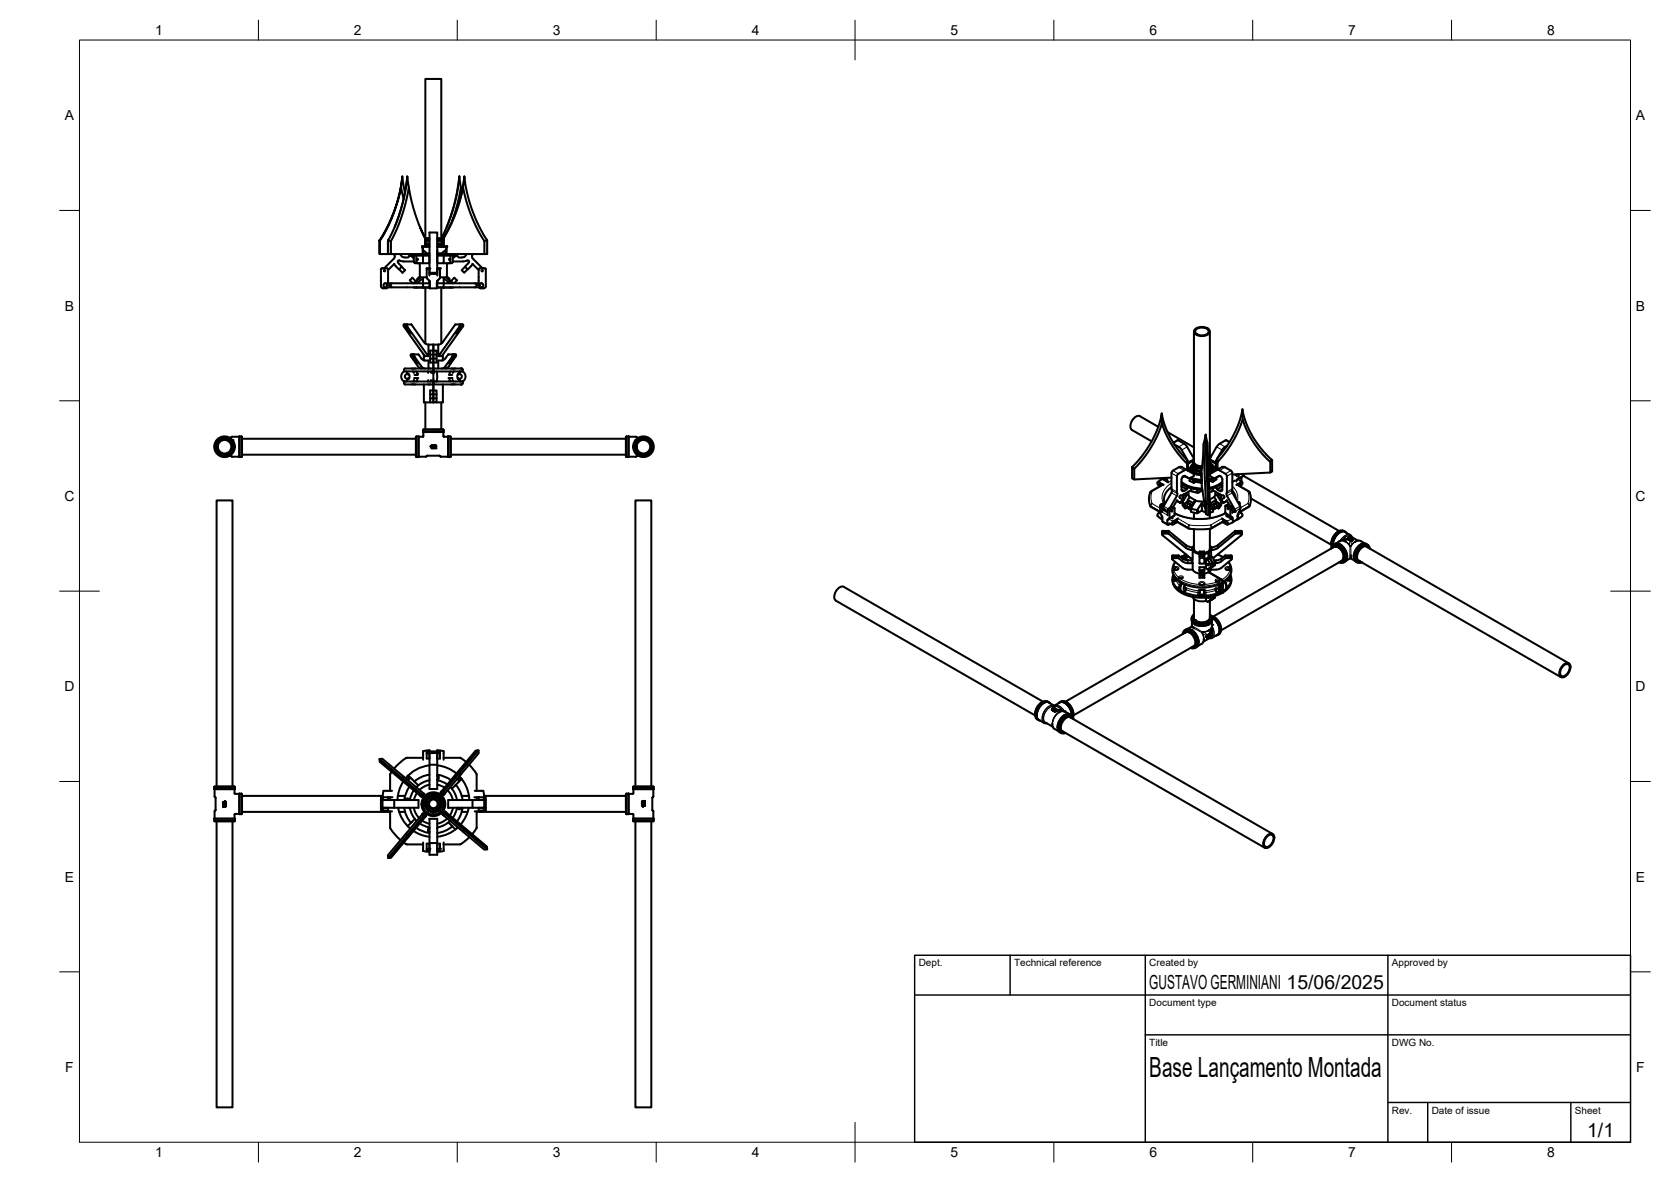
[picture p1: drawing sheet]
<svg xmlns="http://www.w3.org/2000/svg" width="420mm" height="297mm" viewBox="0 0 420 297" stroke-linecap="round" stroke-linejoin="round" font-family="sans-serif">
<defs><g id="words">
<text font-size="7" x="289" y="270.6">Base Lançamento Montada</text>
<g font-size="4.9">
<text x="289" y="248.5">GUSTAVO GERMINIANI 15/06/2025</text>
<text x="399.1" y="285.7">1/1</text>
</g>
<g font-size="3.5">
<text x="39" y="8.8">1</text>
<text x="89" y="8.8">2</text>
<text x="139" y="8.8">3</text>
<text x="189" y="8.8">4</text>
<text x="239" y="8.8">5</text>
<text x="289" y="8.8">6</text>
<text x="339" y="8.8">7</text>
<text x="389" y="8.8">8</text>
<text x="16.3" y="30.2">A</text>
<text x="411.3" y="30.2">A</text>
<text x="16.3" y="78">B</text>
<text x="411.3" y="78">B</text>
<text x="16.2" y="125.9">C</text>
<text x="411.2" y="125.9">C</text>
<text x="16.2" y="173.7">D</text>
<text x="411.2" y="173.7">D</text>
<text x="16.3" y="221.6">E</text>
<text x="411.3" y="221.6">E</text>
<text x="16.4" y="269.4">F</text>
<text x="411.4" y="269.4">F</text>
<text x="39" y="290.8">1</text>
<text x="89" y="290.8">2</text>
<text x="139" y="290.8">3</text>
<text x="189" y="290.8">4</text>
<text x="239" y="290.8">5</text>
<text x="289" y="290.8">6</text>
<text x="339" y="290.8">7</text>
<text x="389" y="290.8">8</text>
</g>
<g font-size="2.5">
<text x="231" y="242.9">Dept.</text>
<text x="255" y="242.9">Technical reference</text>
<text x="289" y="242.9">Created by</text>
<text x="350" y="242.9">Approved by</text>
<text x="289" y="252.8">Document type</text>
<text x="350" y="252.8">Document status</text>
<text x="289" y="262.9">Title</text>
<text x="350" y="262.9">DWG No.</text>
<text x="350" y="279.9">Rev.</text>
<text x="360" y="279.9">Date of issue</text>
<text x="396" y="279.9">Sheet</text>
</g>
</g></defs>
<!-- layer: Visible -->
<g fill="none" stroke="#000" stroke-width=".51">
<path d="M100.8 47.1l.7 2.8M101.2 44.3l.6 4M102.4 44.3l-1.1 6.3-1 3.5-1.1 3M102.8 47.1l.7 3.5 .9 3.3 1.1 2.9 1.4 3.1-1.3-2.8M106.9 59.9v.3M107 59.8v-40h4v40M108 59.8h-1.1v2.1M108 58.4h1.9v10.2h-1.9zM109.9 59.8h1.2v.3h-1.2M111.4 59.1l.2 .5M111.5 59.9v2M111.6 59.9l-.1 .3"/>
<path d="M115.5 44.3l-1.2 6.7-2 6.1M115.5 44.3l-.5 4-1.1 4.4-1.6 4.4-1.3 2.7M115.5 44.3v.4a11.7 11.7 0 0 1-.5 6.4l-1.4 4.5M115.9 47.1l.2 1.2M116.4 47.1l1.1 4.3 1.7 4.5 2.6 4.7 .7-.2M116.8 44.3l-.5 3.5-1.2 4.4-1.6 4-2 3.7 2.3-4.6 1.3-3.3 1.1-4.2 .6-3.5 .6 3.9 1.3 4.4 1.6 3.9 2.2 3.9v3.4h-.7v-3.2M95.4 60.4l.1 3.4zM95.4 60.4l2.2-3.9 1.7-3.9 1.2-4 .7-4.3-.5 3.3-1.3 5-1.9 4.5-2 3.5M95.5 63.8h2M95.8 71.9l.1 .3 .4 .2M96.3 72.5h.8M96.3 67.4h.1"/>
<path d="M96.8 72.2h.1M96.8 71.2h.1M97.5 72.2l-.4 .2M97.6 71.2l-.1-3.7h-1.6l-.1 4.5M97.6 60.4l.7 .2v3.2h-.7zM97.6 60.4l1.4-2.8 1.8-5 1.1-4.7 .5-3.6v.4a12.5 12.5 0 0 1-.5 6.7l-1.5 4.7-2.1 4.5M97.6 60.4v3.4M98.3 63.8h9.7M98.6 71.2a.5 .5 0 0 0-.5 .5 .5 .5 0 0 0 .5 .5M99.1 63.8l.2 .7-.2 .4-2.5 2.5M100.2 66.2l.8 .8-.7 .7-1.2-1.4-1.5 1.6M100.7 63.8l.2 .5 .4 .3"/>
<path d="M101 67l.9 .9-.7 .6-.8-.8M101.3 64.6l1.3 .1 .4-.4h.4l.4 .4h.3M103 63.8v.4h5v2h-1.6v-2M104.1 64.2v1.7l.2 .2 .9 .1-.5-.3v-1.7M104.1 72.2l.6 .1M104.1 65.7h-2.9l-.9-.3-.3 .4 .2 .4M104.5 70.7l-.8-.9-.7 .6 .8 .8M104.7 72.2l1.7 .1M104.7 70.7l-.1-.1-.6 .6M104.8 71.2l1.6-1.2v1.2M105.2 66.2h1.2M105.4 70l-.1 .1"/>
<path d="M105.6 69.8v-.3l-.7 .5v.5M105.6 66.2v3.3M106.2 62l.1 .8v-.5M106.3 62.3v1.5M106.3 62.8l.6 .5 .2 .5M106.4 72.2l1.6 .1M106.4 71.2h-9.5l-.5 .4 .1 .4 .4 .2h9.5M106.4 71.2h1.6M106.4 71.2v1M106.4 62.9v.9M106.9 60.1h1.1M106.9 60.2v1.7"/>
<path d="M106.9 60.2v.3M106.9 60.2l.1 .6M107 60.5h1M107 72.3v14M107 60.8v1.1M107 63.4v.4M107 60.8l.2 1.1M107 61.2h1M107.1 61.6h.9M107.1 63.7h.9M107.3 69.7a2.33 2.33 0 0 0-2.7 1l-.4 .5M107.3 67.4v2.4l.8 1.1"/>
<path d="M107.3 67.4h.7v1.8M107.3 67.4h.7M108 70.6v.6zM108 72.3h.1M108 68.8h2M108 61.9h-1.8v.1h1.8M108 71.2v1h-1.6M108 71.2h.1M108.1 70.9v1.6h1.7v-1.6M108.1 72.2l-.1 .1M109.8 72.2h.1M109.8 71.2h.1"/>
<path d="M109.9 60.5h1.2v.7h-1.2M109.9 61.6h1.2v.3M109.9 62.9v.9h11.9M109.9 61.9h2.5v.1a2.65 2.65 0 0 1-1.2 1.6v.2M109.9 62h2.5M109.9 72.2l.1 .1M109.9 71.2h1.6M109.9 71.2v1h1.6M110 63.7h1.2M110 70.6l-.1 .6zM110 72.2l1.6 .1M110 69.2v-1.8h.6l.1 2.2-.2 .5"/>
<path d="M110 67.4h.6M110.5 70.1l-.6 .8M110.6 69.7a2.33 2.33 0 0 1 2.7 1l.5 .5M111 72.3v14M111 60.2v.3M111.1 60.1l-.2 .2 .2 .2M111.1 61.1l-.2 .2 .2 .2M111.4 63.4v.4M111.4 60.8l-.2 1.1M111.5 60.7l-.1 .1M111.5 60.7v1.2M111.5 60.2v1.7"/>
<path d="M111.5 60.2v.5M111.5 71.2h9.7M111.5 71.2v1M111.6 71.2v-1.2l1.5 1.2M111.6 72.2v.1M111.6 72.3h1.6M112 62.9v.9M112.2 62.5v1.3M112.3 62.3v1.5M112.4 69.8v-.3l.6 .5v.5M112.4 66.2v3.3M112.5 70l.1 .1"/>
<path d="M113.2 70.7l.1-.1 .7 .6M113.2 64.2v1.8l-.4 .2h-1.2M113.2 72.2h.7M113.4 70.7l.8-.9 .7 .6-.7 .8M113.9 64.2v1.7l-.4 .3h-.7M113.9 65.7h2.8l1-.3 .2 .4-.1 .4M115 63.8v.4h-5.1l.1 2h1.6v-2M116.7 64.6l-1.4 .1-.4-.4h-.4l-.4 .4h-.2M116.9 67l-.8 .9 .6 .6 .9-.8M117.2 63.8l-.1 .5-.4 .3M117.7 66.2l-.8 .8 .7 .7 1.2-1.4 1.6 1.6M118.7 64.3l.2 .6 2.4 2.5"/>
<path d="M118.8 63.8l-.1 .5M119.4 71.2a.5 .5 0 0 1 .5 .5 .5 .5 0 0 1-.5 .5M120.4 71.2v-3.7h1.7l.1 4.5M120.4 72.2l.5 .2M120.8 72.5h.8M121 71.2l.5 .4-.1 .4-.3 .2h-9.6M121 72.2h.2M121.6 67.4h.1M122.2 71.9l-.3 .5h-.2M101.6 95.9v.4a.88 .88 0 0 0 1.1 .3h5.5M101.6 95.9h.1M101.6 95.9h7.4v.4"/>
<path d="M101.6 82.1l5.1 7.3 1 .1M101.7 81.8l.1 .3M101.8 81.5l-.1 .3M101.8 82.1l1.2 1.7-.4-1.2M102.1 93.3l.6 .8a.6 .6 0 0 0-.9 .4 .6 .6 0 0 0 .6 .7M102.1 81.8l.2 .3M102.1 81.8l-.1 .3 .3 .3M102.2 81.5l-.1 .3M102.2 82.1l1.2 1.7M102.3 82.4h.1M102.4 81.5l-.1 .2 .2 .4M102.4 82.1l5.3 7.4v-2.9"/>
<path d="M102.6 94l.1 .1M102.7 95.1l-.1 .1M102.7 95.2l-.6 .7M102.7 94.1a.6 .6 0 0 1 .3 .6 .6 .6 0 0 1-.6 .5M103.2 89.3l1.9 2.8 .4 .4 .5 .1M103.5 81.6l3 4.3M103.5 81.6l-1.9-.1-.1 .2 .1 .4M103.5 96.6h.9M103.5 92.6h.9M103.6 89.1l-.1 .1 .1 .4M103.6 89.7l1.2 1.6-.4-1.1M103.8 89.1h1.5a2.03 2.03 0 0 0 2.4 1.5v2"/>
<path d="M103.8 89.1h-.5v.2M103.8 89.1l-.2 .4 .4 .2M103.8 93.3l.3 .4M104 89.1l-.1 .1 .2 .4M104 89.7l1.2 1.6M104.1 95h1.1M104.1 95.6l-.2 .3M104.2 94.2h.9M104.2 89.1l-.1 .1 .2 .4M104.2 89.7l1.9 2.6 .8 .3M104.6 93.3l.3 .6M104.9 95.6l-.2 .3"/>
<path d="M105 95.4l-.1 .1M106.5 85.9l.6 .5 .6 .2M106.6 96.6v4.5h2.4M106.6 89.1v1.5M107.6 92.6h.6M107.6 93.3l.1 .4M107.7 95.5l-.1 .4M107.7 86.6h1.3M108.2 90.1v-2h1.6v3h-1.6v-1h1.6M108.2 99.1h1.6M108.2 89.1h1.6M108.4 95.5v.4"/>
<path d="M108.4 93.3v.3h.6M109 96.3v.3h-1.4M109 92.9v-.3h-6.3a.79 .79 0 0 0-.8 0 .79 .79 0 0 0-.4 .8 1.48 1.48 0 0 0 .1 2.5M109 96.6v4.5M109 86.6v6M109 92.9v.4h-7.4M109 96.3v.3h7.1M109 92.9v1l.1-.4 .3-.2h7M109 93.9v2.4M109 95.4l.3 .5h7.1M109 86.6h1.2M109.8 93.4l.1 1.1-.1 1.4"/>
<path d="M111.4 96.6v4.5h-1.6M111.4 89.1v1.5M111.4 85.9l-.5 .5-.7 .2M112.7 89.1h1.2M112.7 89.1h-.1a2.03 2.03 0 0 1-2.4 1.5v2M112.8 95h1M112.9 94.2h.8M113 95.4l.2 .5M113.3 93.4l-.3 .5M113.5 96.6h.9M113.5 92.6h.9M113.6 90.2l-.4 1.1"/>
<path d="M113.7 89.1l.2 .1-.2 .5-1.7 2.4-.4 .4-.5 .1M113.8 95.6l.2 .3M113.9 89.7l-1.2 1.6M113.9 89.1h.3M113.9 89.1l.2 .1-.2 .4M114.1 93.3l-.3 .4M114.2 89.1h.4M114.2 89.1l.2 .4-.5 .2M114.4 89.1v.4l-1.2 1.8M114.4 92.6h-5.4v.3M114.4 92.6h1.7M114.4 81.6l-3 4.3"/>
<path d="M114.4 81.6l1.9-.1 .2 .2-.2 .4M114.6 89.1l.1 .2M114.7 89.3l-1.9 2.8-.4 .4-.5 .1M115.1 95.1l.6 .8M115.3 95.1l.3 .4M115.3 94.1a.6 .6 0 0 1 .8 .4 .6 .6 0 0 1-.6 .7M115.3 95.1l.3 .1M115.3 82.6l-.4 1.2M115.4 95.7l.1 .1M115.5 82.1l-5.3 7.4v-2.9M115.5 81.5l.1 .3M115.5 82.4h.2"/>
<path d="M115.5 95.5h.1M115.5 93.4l-.1 .2M115.5 95.5l.4 .4M115.6 93.7l-.6 .7v.4l.3 .3M115.6 81.8l-.1 .3M115.7 93.5l-.2 .2M115.7 93.5l-.1 .2M115.7 93.3l-.6 .8M115.7 82.1l-1.2 1.7M115.7 81.5l.1 .3M115.8 81.8l.1 .3-.2 .3M115.8 81.8l-.1 .3"/>
<path d="M115.9 93.3l-.2 .2M115.9 96.6h.1M115.9 92.6h.1M116.1 92.6l.2 .1 .1 .6M116.1 82.1l-1.2 1.7M116.1 81.5l.2 .3M116.3 81.8l-.2 .3M116.3 82.1l-5 7.1-.3 .3h-.8M116.3 93.3a1.48 1.48 0 0 1 0 2.6M116.4 95.9l-.1 .6-.2 .1M300.2 83.3v32.7a1.79 1.79 0 0 0 2.1 1.2M300.4 82.8a2.63 2.63 0 0 1 3.8 .3 1.63 1.63 0 0 1-2 1.4 1.63 1.63 0 0 1-2-1.4z"/>
<path d="M300.7 82.9a2.22 2.22 0 0 1 3.2 .3 1.47 1.47 0 0 1-2 1.1 1.3 1.3 0 0 1-1.4-1.1zM304.2 83.3v32.7l-.4 .7M57.2 110.3a2.06 2.06 0 0 0-2.8 1.6 2.06 2.06 0 0 0 2.1 2.4 2.06 2.06 0 0 0 2-2.5M57.2 110.3a1.99 1.99 0 0 1 1.3 1.5M57.2 110.3l.7 .6M57.7 114.5l.6 .3M58.1 110h-.4M58.3 114.7l1.8 .1M58.5 111.8v.6l-.3 .9-.6 .7-.8 .2M60.1 114.8h.1M60.2 109.7v5.2M60.2 109.7l-1.9 .1-.2 .2"/>
<path d="M60.2 114.9h.5M60.7 109.7l.2 .1v4.9l-.2 .2M60.7 109.7v5.2M60.7 109.7h-.5M60.9 114.3h43.7M60.9 110.3h43.7M104.7 109.7v5.2M104.7 109.7l-.1 .1v4.9l.1 .2M104.7 109.7h.6M104.7 114.9h.5M105.2 109.7v5.2M105.3 109.7l-.1 5.2"/>
<path d="M105.3 114.8h1.8M105.3 114.8h.1M106.4 108l.1-.1h4.9l.1 .1M106.4 108h5.1M106.4 108.5h5.1M106.4 108v.6M106.4 108.6h5.1M106.4 108.5l.1 .1M106.4 108.6v1.1h-1.1M107 101.1v6.8M107.2 114.7l-.1 .1M107.2 114.8l.3-.3h3l.3 .3"/>
<path d="M108.2 100.1v-2h1.6v3h-.8M108.3 112.1v.1M108.5 112.6h.1M108.5 112v.1M108.6 112.6v.1M108.6 111.9v.1M108.6 111.9l-.4 .3 .3-.1v.5h.1M108.6 111.9h.1M108.6 112h.1M108.6 112.6h.1M108.6 112v.6M108.8 112.6h.1"/>
<path d="M108.8 112.6l.1 .1M109.1 111.9h.1M109.1 111.9l-.2 .8 .2-.8M109.2 112.1h.1M109.2 112.5h.1M109.2 112.6h.1M109.2 112h.5v.2l-.3 .4 .3 .1h-.5l.4-.5-.1-.2-.3 .2zM109.3 112.6v.1M109.3 112h.1M109.4 112.6h-.1M109.5 112h.1M109.5 111.9h.1"/>
<path d="M109.6 112.1h.1M109.6 111.9v.1M109.6 112.6v.1M109.6 112.6h.1M109.7 112.1h.1M109.7 112.6h.1M109.8 100.1h-1.6v1M110.8 114.7l1.8 .1M111 101.1v6.8M111.5 108.6v1.1h1.2M111.5 108.5v.1M111.5 108v.5"/>
<path d="M112.6 114.8h.1M112.7 109.7v5.1l.5 .1M112.7 109.7v5.2M112.7 109.7h.1M112.7 109.7h.5M113.2 109.7v5.2M113.2 109.7l.2 .1v4.9l-.2 .2M113.4 114.3h44M113.4 110.3h44M157.5 109.7l-.1 .1v4.9l.1 .2M157.5 109.7v5.2M157.5 109.7h.5"/>
<path d="M158 109.7v5.2M158 109.7h.1M158.1 109.7l1.8 .1 .3 .2M158.1 109.7v5.1l-.6 .1M158.1 114.8h.1M159.8 112.7a2.06 2.06 0 0 1 1.9-2.5 2.06 2.06 0 0 1 2.1 2.4 2.06 2.06 0 0 1-2.7 1.6M160 114.7l-1.9 .1M160.2 110h.3M160.3 113.7l.7 .5M160.5 114.5l-.5 .3M160.9 114.1l.2 .1M161.4 110.3l-1 .5-.6 .9a2.05 2.05 0 0 0 1.1 2.4"/>
<path d="M284.6 117.4l.6 .4v2.7l-.6-.3zM284.6 117.4l2.7-2.9 2.3-3.7 1.6-3.4 .9-3.5v.3a9.6 9.6 0 0 1-1.3 5.8l-2.6 4.3-3 3.5M291.2 107.3l-4.6-2.7a2.21 2.21 0 0 0-2.4 2.3l.2 .9 .2 .2 5 2.9M292.1 103.9l.7 2.8 1.4 3.1 1.8 2.9 1.9 2.3a1.3 1.3 0 0 1 .6 1.6l-2-2.2-2-2.8-1.4-2.6-.9-2.6M293.6 108.6l6.6 3.8M294.9 118.3l-.3 .6v4.3M295.3 111.7l1.7 1.1 1.8 3.3v.4l-.3-.2M296 110.6l-1 .6M296.1 110.6l.2 .1M296.3 110.7l1.7 1 .5 .6M296.3 119.1l-.3 .6-.1 3.9M297.6 119.9h-.3"/>
<path d="M297.6 119.7v.2M297.6 119.7h.1M297.6 119.7l-.5 .6v2.7l.2 .4 .6-.1M297.9 119.6h-.3M298.5 118.2l-1.6-.9-2 1M298.5 118.2l1.7 1M298.5 112.3l1.7 3M298.5 118.1h-.5l-1.7 1M298.5 116.6v1.6M298.6 116.6h.1M298.6 116.5v.3M298.6 116.6v.2"/>
<path d="M298.6 116.8v.4M298.6 116.8v1.4M298.6 116.8l.2 .8M298.6 117.2v1M298.7 117.2v.1M298.7 117.3l.2 .9-.1-.6 .1 .6h-.4M299.7 118.5l.4-.4a1.11 1.11 0 0 0 1 1.2M299.8 117.6l.3-.2a1.59 1.59 0 0 0 2 1.7M299.8 117.9l.3-.2-.4 .6M300.1 117.1a1.83 1.83 0 0 0 2 1.2M300.1 118.2v.7M300.1 116a1.53 1.53 0 0 0 1.7 1.5h.4"/>
<path d="M300.1 118.4l-.3 .2M300.1 117.4l-.4 .6 .2 .8M300.1 117.1l-.6 .8M300.1 116.6v.5M300.1 116.8a1.16 1.16 0 0 0-.6 1.1 1.16 1.16 0 0 0 .7 1.1M300.1 116.4a1.7 1.7 0 0 0 2.1 1.4M300.1 117.2a1.67 1.67 0 0 0 2 1.4M300.1 118.1l-.3 .2M300.1 116.5a1.35 1.35 0 0 0-.8 1.5 1.35 1.35 0 0 0 1.2 1.1l1.6 .3M300.1 115.7l-1.3 .8M300.2 115.6a1.37 1.37 0 0 0 1.6 1.7h.4M300.2 115l-.1 .1"/>
<path d="M300.2 119.1l.1 .1M300.2 119.2v.2M300.3 119.4l-.2 .3a1.27 1.27 0 0 1-1.4 .4l-.8-.5-.3 .3M302.1 119v.8M302.1 118.9v1.1M302.1 118.3v1.6M302.1 120l.1 .3M302.6 111.5l.6 14.9 .1 .1 .5 .1M303.1 109.2l-.5 2.3-.5 6.8M304.2 119.1l.1 .6M304.2 115.6a.88 .88 0 0 1-.4 1.3M304.2 114.7l.2 .2"/>
<path d="M304.2 115h.1M304.3 115.7l1.3 .8M304.3 116.4v.6l-.5 .4M304.3 117.2v.6l-.4 .4M304.4 116.4a1.3 1.3 0 0 1 .9 1.3 1.3 1.3 0 0 1-1 1.2l-.4 .2M304.4 118.2l-.1 .7M304.4 116l-.2 .7-.4 .4M304.4 117.1l-.6 .8M304.4 118.4l.2 .2M304.4 117.7l.4 .6M304.4 117.4l.4 .7M304.4 117.1l.5 .7"/>
<path d="M304.4 117.8l.2 .2M304.4 118.1l.2 .3M304.4 116.6v.5M304.4 116.8l.7 .9M304.6 117.7l-.2-.3a1.14 1.14 0 0 1-.5 1.3M304.7 118.5l-.4-.4v.5l-.4 .4M305 118.1l-.7 .9M305.1 117.7l-.1 .4M305.1 117.7l-.3 .1-.2 .8-.6 .5M305.6 116.1v.4l.2-.1M305.6 117.2l.1 .6h.6M305.9 116.4l-.3 .8"/>
<path d="M305.9 112.3l-1.7 3M305.9 118.1l.8 .1M305.9 116.8v1M305.9 115.9l-.1 .5M306 116.8l-.3 1-.1-.6M306 115.6v.3M306 117.8l.1-1.6v1.6M306 115.3l-.4 .8M306 116.4v.4M306.6 117.8h-.4M306.7 118.2l1.4 .9 .3 .3 .1 4.2M306.7 111.5l-.8 .8"/>
<path d="M306.8 119.7l.4 .3 .2 .5M306.8 119.6h-.1l-1 .5a1.31 1.31 0 0 1-1.4-.4M308.1 112.3l-.6 .5-1.4 2.4M308.1 110.7l-1.4 .8M308.1 110.7l1 .4M308.5 112l-.5 .3M309.5 118.3l-2-1-3.3 1.9M309.5 118.3l.4 .6v3.9M311 119.2v.5M311.4 119.2v1.1l-.4 .3M312.4 102.9l.8 3.1 1.7 3.5 2.4 3.5 2.6 2.6v2.9l-.5 .3v-2.7M312.4 102.9l-.6 2.6-1.2 2.9-1.7 3.1-2.9 3.7v.4"/>
<path d="M312.4 102.9v.3a10 10 0 0 1-1.4 5.9l-2.6 4.3-2.3 2.8-.1-1M312.4 105.4l1.1 2.8 2.2 3.7 1.8 2.3 1.8 1.8 .1 .1 .5-.5M312.7 119.6l24 13.8M312.7 119.1v.4l-.5 .4v1.1M319.4 118.8l-9.5 .4M291.1 121.2l1.2-.8 1.5 .8M291.6 121.6l.2 .3zM291.7 122.2l-.6-.5v-.6l1.5 .7h-.3l-2.9 1.7-.5 1.2v1.2l.4 1.4 2.4 1.4-.5 .3-.2 .5 1.1 1M291.7 127.1v1.6M291.7 128.7l.1 .4M291.8 129.1l.3 .6M292 126.7l.5 .3-.3 .4v1.3l.3-.6"/>
<path d="M292 126.7l-.3 .4M292.1 126.7h.1M292.2 129.7l.1 1.2M292.2 133.8l.2-.4h1.5l4.3 3.6M292.2 129.8l-.2 .5 .3 .2M292.3 130.9l.1 .3 1.2 .7M292.3 120.1v.3M292.3 133.9v-.3h1.2v.3h-1.1l-.2 .4M292.5 127h.1M292.6 127.8h.1M292.6 127.2v.6M292.7 133.9l.3-.2 .4 .2"/>
<path d="M292.8 126.9l-.3 .1M292.8 126.3l-.7 .4M292.8 126.3l.3 .1M292.9 128l-.4 .1 1.1 .6M293 120.1l.4 .5M293.4 120.5l.1 .6M293.9 131.5l.9 .3M293.9 127.8l-.3 .4v1.3M293.9 127.8l.5 .3-.2 .1M294 127.8h-.1M294.1 128.5v1.6M294.1 130.1l-.6 .7 .1 1h.3"/>
<path d="M294.2 128.2l-.1 .3M294.3 131.6l-.4 .3M294.4 128.1h.1M294.6 122.4l-1.3 1.3a2.92 2.92 0 0 0-.5 2.6M294.6 120l-9.4 .5M294.6 123.2v.6l-2 3.4M294.7 139.7v.2M294.7 128.3l.1 .1-.2 .2zM294.8 130.1v.2M294.9 129.8l-.1 .3M295.2 129.6l-.3 .2M295.3 127.7l-.5-.3-.9 .4"/>
<path d="M295.3 127.8v1.6M295.3 131.1h.2l-.2 .2zM295.3 127.8l-.1-.1-.8 .4M295.4 129.4l-.2 .2M295.9 125.8l.9 .6-.9-.7-.9 1.8M295.9 124.6l-1.8 3.1M296 123.6l-.1 1M296 131.2l-1 .6-.3-.1 .2-.7 1.3-.7-.3 .4 .1 .5 2.9 1.6 1.9 .2 3.7-.2 3-1.6v-.5l-.3-.4 1.3 .7 .3 .7-.3 .1-1.1-.6M296.4 139.6l.9 .8M296.4 139.6l-1.7 .1M296.9 124.5l-.3 .3v.3l.7 .4-.5 .8 .5-.2v-.5M297.1 139.9l-.2 .1"/>
<path d="M297.1 139.9l1.7 .9M297.1 121.1a7.7 7.7 0 0 0 5.2 1.7M297.1 121.4a7.7 7.7 0 0 0 5.2 1.7M297.3 121.7l-.2 .4M297.3 126l.5 .8M297.4 125l.2 .3zM297.6 124.2l-.3 .5M297.6 125.7l-.3-.2v-.8l1.2-.4-1.2 1.8a1.65 1.65 0 0 0 .7 1.7M297.6 121.8l-.3-.1 1.4 .8-.3 .5-1.3-.8M297.8 127.2l.5 .3M297.9 139.9l.3 .2 .5-.2M298 127.1l.6 .4"/>
<path d="M298 127.3v.5l.4-.2M298.2 137l.9 .5h.8M298.2 137.7l.9 .4a1.01 1.01 0 0 1 1.2 .7l1.3 .4M298.2 139.3l-1.1 .6M298.3 139.4l-.6 .2M298.3 127.5l1.1 .6-.2-.1M298.3 127.5h.1M298.4 122.3l.3 .2M298.4 126.3v-.1l1.5 .8M298.4 123l-.5 .3M298.5 126.3l.6 .4a.46 .46 0 0 1 .1 .6 .46 .46 0 0 1-.6 .1M298.6 125.9l-.1 .3"/>
<path d="M298.6 125.6v.7M298.8 123.6v.8l.3 .5M299.1 120.2v.6M299.1 120.8l1 .5M299.1 120.1l1 .5v.6M299.2 120.1l1.2 .4 1.8 .2M299.4 120.1l1.3 .3 1.5 .2M299.4 122.7v.6a.7 .7 0 0 0 .9 .4l.9 .1M299.4 127.8v.8l1.6 .4M299.4 123.2l-2.5 1.3M299.4 127.8l1.6 .4M299.8 126.9l-.6 1.1-1.4-.8 .1-.2"/>
<path d="M299.9 137.6v3l-7.5-6-.2-.4 1.7-.1 4.3 3.6M299.9 137.6h.1M299.9 137.6l-.1 .3M300 126.4v.4M300.1 120.6l.5 .3v.2l-.5 .1M300.2 137.1l-.3 .5M300.2 133v4.9a1.37 1.37 0 0 0 1.4 1.1M300.2 128.8v1.6M300.5 125.7l-.5 .7-1.4-.8 .5-.7 1.4 .8-.2 .6M300.6 120.9l1.6 .1M300.6 121l1.5 .3M301 123l.1 .8 1.1-.5"/>
<path d="M301.1 123v.3l.2-.3M301.2 128.3l.1 .1-.2 .2zM301.6 138.6h1.2v3h-1.2zM301.9 139.8h.6M301.9 139.1h.6M302 121.3l.2 .2M302.1 121.1v.3M302.1 120.2l.1 .6M302.2 120.8h.1M302.2 120.8v1.3l1.1 7.1M302.2 123.1l.2 .3M302.2 126.4v1.9l-1.2 .7v-.8z"/>
<path d="M302.2 126.4l.8 1.2M302.2 128.3l1 .6M302.8 126l-2.2-.2-1.2 2M303.3 126.5v2.7l.5 .3M303.6 138.7l.3 .2v1.2l.3 .2 .7 1.2v.8l-.7 .5M303.6 138.7l-.8 .3M303.8 126.6l.4-.1v2.7l-.4 .3zM304.2 132.9v5l-.1 .4-.5 .4M304.2 129.2v1M304.2 137.1l.3 .5M304.2 126.5l-.5-12.9a11.8 11.8 0 0 0-.6-4.4l.7 17.4M304.2 126.6l.8 1.2"/>
<path d="M304.4 126.4v.4M304.4 120.7l-.4 .2M304.4 120.9l-.4 .1M304.5 137.6h.1M304.5 138.2l-.6 .7-1.1 .3M304.5 137.6l.1 .3M304.5 137.6v.6M304.5 138.2v1.6M304.6 126.9l.6 1.1 1.4-.8M304.8 140l.7 1.2v.8l-1.3 .8M305 127.8l-.7 .2M305 122.7v.6a.7 .7 0 0 1-.9 .4"/>
<path d="M305 127.8v.8l-.7 .2M305 123.2l1.8 1.1M305.1 120.1l-1.1 .3M305.3 120.2l-1.3 .4M305.3 124.9l.5 .7-1.4 .8-.2-.2M305.3 124.9l-1.1 .6M305.3 120.2l-.3 .1v.8l-.6-.2v-.2l.6-.4M305.6 123.6v.8l-.3 .5M305.7 122.4l.3 .6 .6 .3M305.8 125.9l.1 .3M305.8 125.6v.7M305.8 120v.4"/>
<path d="M305.8 120.4l-.8 .7M305.9 126.3l-.5 .4a.46 .46 0 0 0-.1 .6 .46 .46 0 0 0 .5 .1M306 126.2l-1.5 .8M306 127.6l.4 .2M306 126.2v.1M306 122.3l-.3 .2M306.1 127.5l-1.1 .6 .2-.1M306.1 127.5h.1M306.2 139.3l1.3 .7M306.4 127.3v.5M306.4 127.1l-.6 .4M306.5 127l.1 .2"/>
<path d="M306.6 127.2l-.5 .3M306.9 125h.1l-.2 .3zM307.1 124.7l-1.2-.4 1.2 1.8a1.65 1.65 0 0 1-.7 1.7M307.1 124.7v.8l-.3 .2M307.1 126l-.5 .8M307.1 121.7l-.3 .1M307.2 125.6v.5l.4 .2M307.3 121.5h.1M307.3 120.5v2.8l-.3 .1-.4-.1M307.3 122.1l-.2-.4-1.4 .8M307.3 122.2l-1.3 .8M307.3 121.1l-1.4 .9-1.9 .6"/>
<path d="M307.3 121.4l-1.4 .9-1.8 .6M307.5 124.5l-.7-.3 .3 .5M307.6 124.5l.2 .3-.1 .4M307.7 125.2l-.6 .3 .5 .9 .9-.7M308 131.1l.2 .2zM308.1 128.9l-2.7 1.1-3 .4-3.7-.3-1.8-.4-1.6-.7M308.3 129.6l1.4 .8 .3 .5v.3l-1.4 .6M308.5 125.7l.8 1.4M308.5 123.6v1l2 3.4v.4l-.2 .2-.5-.5M308.5 125.8l-.9 .6M308.6 126.8l-.5 .3M308.6 126.8h.1"/>
<path d="M308.6 127.7l.2 .3zM308.7 129.5v.3M308.7 126.8l.8 .4M309 127.5l-.7-.4-.2 .1v1.8l.6 .5M309 127.5h.1M309 127.5l.5-.3 .3 .3v1.4M309 127.5l.2 .1M309.2 127.6l.2 .3M309.4 127.9v1.6M309.4 129.5l.4 .5M309.7 139.9v-.3h-1.6l-1 .8M309.8 130l.1 .2"/>
<path d="M309.9 122.8l-.1 .4M309.9 128.2h-.1M309.9 130.3v.3M310.5 120.8l-.6 .3M310.7 134.1h1.3l.2 .1-7.2 6.1M310.7 133.4h1.3l.3 .4M310.7 134.1l-4.7 3.8-1.4 .3M310.7 133.4l-4.7 3.8-1.4 .3M310.7 125.3a3.2 3.2 0 0 0-.9-2.1l.1 .6 2 3.6v.4M310.9 120.8v.2M311 120.5l-.1 .3M311.1 133.9l.3-.2 .4 .2"/>
<path d="M311.1 126l.3 .2M311.2 129.7l.2 .6-.3 .2M311.3 126.2l.4 .2v.6M311.4 126.1h.1M311.6 128.6l.7 .4 .1 .5a1.15 1.15 0 0 1-.9 .9l-.2 .1M311.7 127.8v.6l-.5 1-.1 1.1-1.1 .7M311.7 121.6l.1 .1-.1 .2zM311.7 122.2l.6-.4 .1-.3-.1-.4-1.4 .7h.3l2.8 1.7 .5 1.7-.4 2.1-2.4 1.4M311.7 120.7l.6 .5M311.8 127.8h.1M311.9 127.8h.1M312.1 133.9v-.3h-1.2v.3h1.1l.3 .4"/>
<path d="M314.5 125.3l20.2 11.6M334.8 137.8a1.18 1.18 0 0 1 1-.9 1.18 1.18 0 0 1 1.2 .6l.7 .9a2.18 2.18 0 0 1-.1 2.9h-.8a1.07 1.07 0 0 0 1.2 0 1.07 1.07 0 0 0 .4-1.2 3.6 3.6 0 0 0-2.7-3.4 1.04 1.04 0 0 0-1 1.1M335.2 137.6a1.47 1.47 0 0 1 2.2 .8l.5 1.3-.1 .8M335.2 136.9a1.75 1.75 0 0 1 2.6 .7 3.1 3.1 0 0 1 .7 3.3l-.7 .5M335.4 137.4l-30.4 17.5M335.5 137.4a2.21 2.21 0 0 1 2.4 2.3l-.2 .9-.2 .3M335.8 137.3l.7 .2M335.9 137.3h.1M336 137.4h.1M336.1 137.4h.1M336.2 137.4h.1M336.3 137.4h.1"/>
<path d="M336.4 137.5h.1M336.5 137.5v.1M336.5 133.5a3.9 3.9 0 0 0-1.8 3.2M336.7 137.7h.1M336.9 136.8h.1M336.9 136.8a4 4 0 0 1 1.8 3.1M337.8 139.7l.1 .1M337.8 133.4l.4 .2M337.9 133.4a2.59 2.59 0 0 0-2.9 2l-.3 1.1 .1 .9M337.9 139.9v.2M338.2 133.7l1.4 .8 .3 .5M338.4 136.2l-1-.4-1.4 .7"/>
<path d="M338.4 133.8a1.66 1.66 0 0 0-2.4 .8l-.7 1.4-.2 .9M338.5 133.9a1.62 1.62 0 0 0-2.5 .6l-.8 1.5-.1 1M338.7 139.9h.1M338.9 135.3v.2M338.9 135.5h.4M339 135.2h-.1M339 135.4l-.1 .1M339 135.4l.3 .1M339 135.4h.1M339 135.3h.1M339.2 135.4h.1M339.2 135.6h.1"/>
<path d="M339.2 135.6v.1M339.2 135.1l.2 .1M339.2 135.3h.1M339.3 135.6h-.1M339.3 135.4v.1M339.3 135.1h.1M339.3 135.1h-.1M339.3 135.4h.1M339.3 135h.1M339.3 135.5h.1M339.3 135.1l.3 .1M339.5 135.3h.1"/>
<path d="M339.5 135.9h.5M339.5 135.8v.1M339.6 135.2l-.7 .1M339.6 135.6h-.4M339.6 134.8l1.8 1.1M339.6 135.2h.1M339.6 135.7v.2M339.6 135.2v.1M339.6 135.3l-.6 .1M339.6 135.3h.1M339.7 139.5l-.1 .8M339.7 135.7l.3 .1"/>
<path d="M339.8 135.4h.1M339.9 135.4v.1M339.9 135.3l-.6 .3M339.9 135.3h.1M339.9 135.5l-.4 .1M339.9 135.4h.1M339.9 135.3v.2M340 135.8h.1M340 135.9h.1M340 135.8v.1M340 135.5h.1M340.1 135.5v.1"/>
<path d="M340.1 135.5h.1M340.1 135.5l-.2 .2M340.1 135.5l-.6 .3M340.4 139.9h.1M340.7 136.2l1.1-.4 1.3 .7M342.2 136.8a4 4 0 0 0-1.8 3.1M343.6 137.4l50.9 29.3M343.9 136.9a1.74 1.74 0 0 0-2.6 .7 3.1 3.1 0 0 0-.7 3.3l.6 .5M343.9 137.6a1.39 1.39 0 0 0-2.1 .6l-.5 1.3-.1 .8M344.4 137.8a1.18 1.18 0 0 0-1-.9 1.18 1.18 0 0 0-1.2 .6l-.7 .9a2.18 2.18 0 0 0 0 2.9h.9a1.1 1.1 0 0 1-1.2 0 1.1 1.1 0 0 1-.5-1.2 3.6 3.6 0 0 1 2.7-3.4 1.04 1.04 0 0 1 1 1.1M294.7 140.3v.1M294.8 145.8l.4 1.4 1 1.2 1.2 .8 1.8 .6 1.8 .4h2.2l2-.3 2.2-.9"/>
<path d="M294.8 145.5v.3M294.8 140.1v-.3l1.2-.1v.4h-1.1l-.2 .1M294.8 145.8a4.2 4.2 0 0 0 2.1 2.7M295 143l.6 .2 .6-.2M295 144.4l-.2 1.4M295.1 143.1l.6 .1M295.1 142.4a.45 .45 0 0 0 0 .8M295.4 140.1a.3 .3 0 0 0-.3-.4 .3 .3 0 0 0-.2 .4M295.5 141.2l-.3 .4a3.5 3.5 0 0 0 2.1 5 11.6 11.6 0 0 0 10.1-.2v-.3M295.5 145.2l-.5 .3 .1 .3M295.5 143.1l.2 .1M295.7 145.7l-.2 .2-.4-.1"/>
<path d="M295.7 145.7l-.6 .1M295.8 145.5l-.1 .1M296.3 145.1l.4 .3M296.4 140.3l1.5 1.1 2 .1M296.4 140.3h-1.5l-.2 .1 2.6 2.3M296.5 145.2l.4 .2 .4-.2M296.6 148h.1M296.7 147.5l-.2 .5M297.1 146.5l-.4 1.2 .2 .8 .5 .2 .5-.1 .3-.4-.1-.6M297.4 142.7l.9 .4 1.6 .1M297.4 159.3a1.18 1.18 0 0 1 1-.9 1.18 1.18 0 0 1 1.2 .7l.7 .8a2.18 2.18 0 0 1 0 2.9h-.9a1.1 1.1 0 0 0 1.2 0 1.1 1.1 0 0 0 .4-1.2 3.6 3.6 0 0 0-2.6-3.4 1.04 1.04 0 0 0-1 1.1M297.9 158.4a1.75 1.75 0 0 1 2.6 .7 3.1 3.1 0 0 1 .7 3.2l-.7 .5"/>
<path d="M298 159l.2-.1-30.3 17.4M298 147.6l-.3 .1M298 146.9l-.3 1M298 140l.4 .1M298.8 158.8l.3 .2M298.8 158.8h-.5l-.5 .3 .3-.2M298.8 158.8a2.87 2.87 0 0 1 1.6 3.4l-.6 .3M299.3 140.2l.5 .6h-1.5l-.9-.4M299.6 158.3h.1M299.6 157.5l.7 .4M299.6 157.5l-1 .5M299.6 158.3a4 4 0 0 1 1.8 3.1"/>
<path d="M299.6 155.4a1.76 1.76 0 0 0 1.9 1.9 3.1 3.1 0 0 0 3.2-1.1l.1-.8M299.7 156.2l-.1 1.3M299.8 140.6l.1 .9M299.8 150a2.9 2.9 0 0 0 3.4 1M299.9 154.8l.3-.3a1.18 1.18 0 0 0-.3 1.3 1.18 1.18 0 0 0 1.2 .7l1.1 .2a2.18 2.18 0 0 0 2.5-1.5l-.5-.7a1.08 1.08 0 0 1 .6 1 1.08 1.08 0 0 1-.8 1 3.6 3.6 0 0 1-4.3-.7v-.7zM299.9 143.2l.8 .7 .9 .3M299.9 141.5v1.7M300.2 155.3l.1 .5M300.2 155l-.1 .3 .2 .5M300.2 155l-.1 .3M300.2 150.5v4.8a2.21 2.21 0 0 0 3.2 .9l.7-.6 .1-.3v-4.4M300.4 156.9a4 4 0 0 0 3.6 0"/>
<path d="M300.5 155.9l.2 .2M300.7 156.1l.1 .1M300.7 156v.1M300.8 156.1h.1M301 156.2h.1M301.5 148.3h1.5M301.6 146.9l.6 .1 .7-.1M301.6 146.8l.4 .2M301.6 143.3h1.2M301.7 148.8l-.1 .6 .3 .3 .8-.1v-.8M301.7 149.6l.3-.2 .7 .2M301.9 145v-1.5h.6v1.5"/>
<path d="M301.9 140.3v-1.5h.6v1.5M301.9 144.5h.6M301.9 143.9h.6M302.8 143.3v-.8h-1.2v1.6M302.8 143.3v1.9h-1.2v-1.1M302.8 146.8l-.4 .2M303.2 140.4v2.4l.5 .3 .5-.3M303.2 140.4l.5 .2 .7 1.2v.9M303.2 150.2v.8M303.2 140.4l1.2-.7 .4 .3-1.1 .6M303.3 160h.1M303.3 156.2l.1 .1"/>
<path d="M303.5 159.9l-.1 .3M303.5 159.6v.1M303.5 159.8l-.1 .2M303.6 159.7h.1M303.6 159.6l-.3 .4M303.6 159.6v.6M303.6 156.1h.1M303.7 141.7l.2 .1v.3l-.2-.1zM303.8 159.8h.1M303.8 159.8l-.1 .3M303.8 156h.1M303.9 159.4v.1"/>
<path d="M303.9 159.4l-.1 .4M303.9 142.9v.9l3.3 1.9 .2 .4M303.9 159.5h.1M303.9 150.1v.2l-.3-.2M303.9 159.5l-.1 .7M303.9 155.9h.1M304 159.6h.1M304 155.8h.1M304 159.9h.1M304 160h.1M304.1 159.6h-.1M304.1 155.7l-.1 .1"/>
<path d="M304.1 160h.1M304.1 155.7l-.5 .4M304.1 159.5h.1M304.1 159.3h.1M304.1 159.6h.1M304.1 159.3h.2M304.1 159.3l-.1 .3M304.2 159.3v.1M304.2 155a1.47 1.47 0 0 1-1.8 1.5l-1.4-.3-.7-.4M304.2 159.4l-.2 .6M304.2 159.2l.1 .1M304.2 159.4l-.2 .2"/>
<path d="M304.2 150.9l-.5 .3-.5-.2M304.2 159.4h.1M304.2 159.8h.1M304.3 159.4h.1M304.3 159.3l.1 .1M304.3 159.8h.1M304.3 159.7l-.2 .1M304.3 159.7v.1M304.4 159.8h-.1M304.4 159.4h-.1M304.4 159.4l-.4 .5M304.4 159.8l-.3 .2"/>
<path d="M304.4 150v.8M304.5 142.6v.6l1.7-.1 .9-.4M304.5 143.2l-.6 .6-1.1 .4M304.6 154.8a3.5 3.5 0 0 1 2.2 4.4l-.7 .4M304.7 156.2v1.5l-.9 .8M304.8 155.2a3.6 3.6 0 0 1 1.7 4.1l-.7 .4M304.8 155.2a3.6 3.6 0 0 1 1.6 4l-.6 .5M304.9 149.9v.6l-.7 .4M305.2 155a3.8 3.8 0 0 1 1.8 3.2M305.5 150.2l-1.8 1M305.5 142l-1.8 1.1M305.5 149.8v.4l-1.3 .7"/>
<path d="M305.5 141.2l-1.1 .6M305.7 148.2l.2 .5 .5 .2M305.7 146l.3 .2 .5-.2M306 159.6l-1.4 .8h-.5M306.3 148l.2 .7-.1 .2-.4-.1M306.5 146.9l.4 .9M306.7 146l-.5 .2M306.9 147.8l.5 .7v.4M306.9 147.3v.5M307 147.2l.4 .2M307 146.6l.3 .4 .1 .5M307.1 140.4l-.6 .3-1.2 .1"/>
<path d="M307.4 146.1v.7l.3-.6M307.4 148.5a11.6 11.6 0 0 1-10 .2M307.4 148.8v.2M307.9 146.1l.4 .6 .1 1-.6 .6h-.3l-.1-.2v.8M308.2 143l.5 .2 .7-.2M308.7 145.5v.1M308.7 145.7l.6 .1M308.9 141.2l.2 .3a3.4 3.4 0 0 1 .5 2.2l-.6 1.4-1.3 1.1M308.9 143.1l-.2 .1M308.9 145.2l.5 .3v.2l-.5 .2-.2-.2M309 140.1a.3 .3 0 0 1 .3-.4 .3 .3 0 0 1 .3 .4M309.3 142.4a.45 .45 0 0 1 0 .8"/>
<path d="M309.3 143.1l-.6 .1M309.4 144.4l.2 1.4M309.5 140.7l-2.4 2M309.5 140.7l.2-.2-.1-.2h-1.5l-1.3 1-1.3 .2M309.6 145.8l-.4 1.1-.9 1M309.6 145.8l-.2 1-.3 .7-.6 .7-1.1 .8M309.6 145.5v.3M309.6 140.1v-.3l-1.2-.1v.4h1.1l.2 .3M337.4 140.9l-30.4 17.5M337.8 140.6l-.3 .3M337.8 140.3h.1M337.8 140.5l-.3 .5-.3 .1 .3-.1"/>
<path d="M337.8 140.1h.1M337.8 140h.1M337.9 140.1l-.1 .2M339.6 140.3l-1.1 .6M339.6 140.3l1 .6M341.2 140v.1a.92 .92 0 0 0 .8 .9M341.6 141l.3 .1M341.8 141l-.2-.1 50.9 29.3M262.1 176.4a3.8 3.8 0 0 0-1.9 3.2M262.3 176.3l-50.1-28.8a2.21 2.21 0 0 0-2.4 2.3l.1 .9 .3 .2 50 28.9M263.7 176.5a1.74 1.74 0 0 0-2.5 .7 3.1 3.1 0 0 0-.7 3.3l.3 .3M263.7 176.6l1.3 .7 1.4-.7"/>
<path d="M264 176.7a1.52 1.52 0 0 0-2.2 .5 3.3 3.3 0 0 0-.9 3.5l.6 .3M264 176.7a1.49 1.49 0 0 0-2.2 .5 3.3 3.3 0 0 0-.9 3.5l.6 .4M264.5 178.3v.1M264.6 178.3h-.1M264.6 178.3v.1M264.6 178.1h.2M264.6 178.1h.1M264.6 178.4h.1M264.6 178v.1M264.7 178.1h-.1M264.7 178h.1M264.7 178l.4 .1"/>
<path d="M264.7 178.5l.1 .1M264.7 178.5v.1M264.7 178.5h.1M264.9 178.1l-.4 .2 .1 .1M264.9 178.1h.1M265 178.6l.4 .3M265 178.2l-.4 .2M265 178h.1M265 178.6v.1M265 178.1h.1M265 178.6h.1M265 178.1v.1"/>
<path d="M265.1 178.6l.3 .2M265.1 178.1l-.1 .1M265.1 178.6h-.1M265.1 178.6h.1M265.2 178.4l-.3 .2M265.3 178.8v.1M265.3 178.5h.3M265.3 178.3h.1M265.3 178.4v.1M265.3 178.8h.1M265.3 178.4h.1M265.3 178.4h.4"/>
<path d="M265.4 178.8h.1M265.4 178.8v.1M265.4 178.3h.1M265.4 178.3l-.2 .1M265.4 178.3l-.7 .2M265.5 178.4h.1M265.5 178.5h.1M265.6 178.5h.1M265.6 178.5l-.5 .1M265.7 178.5l-.1 .1M265.7 178.4l.1 .1M265.7 178.4l-.1 .1"/>
<path d="M265.7 178.6h.1M265.7 178.6v.1M265.7 178.5h.1M265.8 178.5l-.1 .2h-.5M266.2 176.7a1.62 1.62 0 0 1 2.4 .7l.8 1.5 .2 1M266.2 176.7a1.66 1.66 0 0 1 2.4 .7l.8 1.4 .1 1M266.4 176.5a1.74 1.74 0 0 1 2.7 .8l.7 1.6v1.3M267.5 178.8l-.6-.1-.7 .4M267.5 178.8h.1M267.7 179.7h.1M267.7 178.9l.9 .5M267.7 179.7a4 4 0 0 0-1.8 3.1"/>
<path d="M268.1 176.4a3.8 3.8 0 0 1 1.8 3.2M269 179.5l.4 .2M269 179.5a2.29 2.29 0 0 0-2.6 1.5 2.15 2.15 0 0 0 .4 3.2M300.1 162.4l-30.2 17.4M301.4 161.4h.1M302.7 160.5v.1a1.22 1.22 0 0 1-.6 1.2l-1 .6M303.4 160.2l.2 .1M303.4 160.2l.1 .1M303.6 160.3h.1M303.6 160.2v.1M303.6 160.2h.1M303.7 160.1v.1"/>
<path d="M303.7 160.1h.1M303.7 160.2h.1M303.8 160.2h.1M303.8 160.1h.1M304.4 160.2l-1.8 1.1M393.1 167.3a.88 .88 0 0 1 1.5 0 2.22 2.22 0 0 1-1.8 2.7 1.47 1.47 0 0 1 0-2.3zM393.1 167.1a1 1 0 0 1 1.4-.4 1 1 0 0 1 .3 1.4l-.3 .9a1.62 1.62 0 0 1-2.2 1 2.4 2.4 0 0 1 .8-2.9zM53.9 197.8h5.2M53.9 197.8l.1-.2h4.9l.2 .2M53.9 198.3h.1M53.9 197.8v.5M53.9 198.3h5.1"/>
<path d="M54 198.4v1.8M54.5 197.6v-71.8h4v71.8M59 198.4l.1 1.1h1.1M59 198.3h.1M59.1 197.8l-.1 .5M60.2 199.5v5.1M60.2 199.4v5.2M60.7 199.4l.2 .2v4.9l-.2 .1M60.7 199.4v5.2M60.7 199.4l-.5 .1M95.4 190.7l5.2 4.4a.45 .45 0 0 1 .4 .2 .45 .45 0 0 1-.1 .5l-.1 .1-.3-.2-4-3.4a1.75 1.75 0 0 1-1.1-1.5zM95.4 190.7h.7l5.4 4.5"/>
<path d="M96.4 198.7h2.2M96.4 198.7l-.2 1.6M98.5 193.9l-.4 .8v4M101.2 195.5l4.4 3.8a.41 .41 0 0 1 .4 .3 .41 .41 0 0 1-.2 .4l-5-4.1M101.2 195.5l.1-.1a.38 .38 0 0 1 .4-.1 .38 .38 0 0 1 .3 .3l4.4 3.7M101.4 196.4l-1.1 2.5-.3 2.1M102.3 190.4h4.1M102.4 190.4l-1.7 1.1-1.6 1.6M102.4 195.1l.6 .6-.4 .4-.6-.6M102.7 194.9l2.5 2.5M102.9 195.5l-.4 .5M103 197.7l-.9 1.6-.5 1.7"/>
<path d="M104 198.6l-.5 .9-.4 1.5M104.4 196.6h.1M104.8 199.3l-.7 1.7M106 199.7l.4-.4 .3 .2-.7 .8-.2-.3M106.4 199.3l.1 .1M106.4 188.8v2.1M106.4 188.8l1.6-.3v2.1h-.7v-1.3M106.7 199.5l-.7 .8M107.3 189.3h.1M108 189.3h-.7v-.5h3.3v1.8h-.7l.1-1.3M108 189.4h.1M108 189.2h1.9v9.1h-1.9z"/>
<path d="M108 192.2h1.9M108 194.7l-1.8 .4-2 1.3M108 196.1l-1.8 .6-1.5 1.1M108 192.3a9 9 0 0 0-6 3.3M108 197.2l-1.4 .5-1.1 .8M109 199.8v.1M109.1 199.9h-.3M109.9 195l.4 .1M110 192.3l1.4 .3 1.5 .6 1.9 1.2M110 196.1l1 .3 1.5 .7M110 194.7l1.8 .5 1.6 .9M110 195.1a.39 .39 0 0 1 .3 .4 .39 .39 0 0 1-.3 .4"/>
<path d="M110 189.3h.1M110 197.2l1.8 .8M110.6 189.3h-.6v-.8l1.5 .3v2.1M110.8 199.2l.7 .6M111 198.9h.1M111 198.9l-.2 .3 .7 .6 .2-.3-.3-.3M111 198.9l-.1 .1M111.5 190.4h4.1M111.7 199.5v.1M111.8 199.5l-.1 .1M112.6 198.6l.8 1.1 .5 1.3M113.2 197.8l1.1 1.5 .6 1.7"/>
<path d="M114.4 197.4v.1M114.6 197.2l1.3 2.1 .4 1.7M115.1 195.6l.3 .4M115.1 194l-4.1 4.9a.35 .35 0 0 0 .4 .2 .35 .35 0 0 0 .3-.3l3.8-4.5M115.5 195.1a9 9 0 0 1 2.5 5.9M115.5 194.3l.2 .1a.38 .38 0 0 1 .1 .4 .38 .38 0 0 1-.3 .3l-3.8 4.4M115.6 190.4l1.6 1.1M115.9 195.5l-.6 .6-.3-.4M116.1 195.8l-2.5 2.4M117.9 192.2l1.9 2.2M119.4 198.7h2.1M119.5 188.7l.8-.1-4.3 5.1a.43 .43 0 0 1-.3 .5 .43 .43 0 0 1-.5-.1l-.1-.1 .3-.4z"/>
<path d="M119.8 194.4v4.3M120.3 188.6l.1 .7-4.5 5.3M121.5 198.7l.3 1.6M157.5 199.4l-.1 .2v4.9l.1 .1M157.5 199.4v5.2M157.5 199.4h.5M158 199.4v5.2M158 199.4l.1 .1M158.1 199.5v5.1h-.6M159.2 198.3h5.2M159.2 197.8h5.2M159.2 197.8l.1-.2h4.9l.2 .2"/>
<path d="M159.2 198.3h.1M159.2 197.8v.5M159.2 198.3h5.1M159.3 198.4l-.1 1.1h-1.1M159.8 197.6v-71.8h4v71.8M164.3 198.4v1.7l-.3 .4M164.3 198.3h.1M164.4 197.8l-.1 .5M260.8 180.8l.4 .2M261.2 180.9l1.5 .8 .5 .1M262.9 181.6l1.8 1M264.6 181.8v.2a1.22 1.22 0 0 0 .6 1.2l.9 .6"/>
<path d="M265.9 182.8h.1M267.1 183.8l50.9 29.2M267.6 180.2a1.24 1.24 0 0 1 1.3-.6 1.24 1.24 0 0 1 1 1.1 1.19 1.19 0 0 0-1-.9 1.19 1.19 0 0 0-1.2 .6l-.7 .9a2.18 2.18 0 0 0 0 2.9h.9a1.1 1.1 0 0 1-1.2-.1 1.1 1.1 0 0 1-.4-1.1l.2-1.2zM268.7 180.2a2.81 2.81 0 0 0-1.8 3.3l.6 .4M268.7 180.2l.5 .1M268.9 180.1l.6 .3-.3-.2M268.9 180.1h-.2M269.1 180.3l50.9 29.3M53.9 206.3h5.2M53.9 206.3l.1 .1h4.9l.2-.1M54 205.7h-.1M54 203.9v1.8"/>
<path d="M54 200.1l.2 .4M54.2 200.5v3l-.2 .4M54.5 206.4v71.9h4v-71.9M56 201.9l.9 .2zM56 201.9h.1M56.1 202.3l.5 .3h.1l-.1-.3h.1l.1 .4-.2 .1-.4-.4-.1 .4zM56.1 202.3h.1M56.1 202.7h.1M56.1 201.6h.1M56.1 202.7v.1M56.1 202.3l.1 .1M56.1 201.5v.1"/>
<path d="M56.1 202.2l.1 .1M56.2 201.6v.1M56.2 201.9h.1M56.2 201.7h.6M56.2 202.3h.1M56.6 201.3l-.1 .1M56.6 202.6v.1M56.6 202.2v.1M56.6 202.7v.1M56.6 201.5l.1 .1M56.7 202.4h.1M56.7 202.5h.1"/>
<path d="M56.8 201.6v.1M56.8 202.6h.1M56.8 201.6h.1M56.8 202.1h.1M56.8 202.2h.1M56.8 201.6l-.2-.3v.2h-.5l.1 .2M59 205.7h-5.1v.6M59 205.7h.1M59.1 205.7v.6M60.1 204.5l-1.1 .1v1.1M60.1 204.5l.1 .1M60.2 204.6h.5"/>
<path d="M60.9 204h37.2M60.9 200h35.3M95.8 203h1.8M96.2 201h9v2h-9zM96.3 200.3v.7h-.5M96.3 201h.1M96.3 203h.1M96.4 203.7v.2h2.2M97.6 200.3h-1.8v3.4h.5v-.7M97.6 200.3v.7h-1.3M97.6 203v.7h-1.3M97.6 200.3h1.1"/>
<path d="M98.1 203.9v4a10.2 10.2 0 0 0 2.6 3.2M98.1 200.3v.7M99.1 201v2M100 200h1.9M100.1 203a9 9 0 0 0 3.1 5.2M100.4 204h1.5M101.5 211.7l.6 .4M101.6 203l.5 1.7 1.2 2.1M102 200.6l-.1 .4M102 209.6l-4.5 5.3 .1 .7M102.1 212.1l4.3 .1M102.4 209.9l.1 .1a.47 .47 0 0 1 .2 .5 .47 .47 0 0 1-.4 .3l-3.2 3.8a1.65 1.65 0 0 1-1.4 1z"/>
<path d="M102.4 209.9l3.7-4.4a.41 .41 0 0 1 .3-.4 .41 .41 0 0 1 .5 .2l-4.1 4.9M102.9 201a.39 .39 0 0 0-.4-.4 .39 .39 0 0 0-.4 .4M103.1 203l.6 1.8 1.1 1.5M103.5 206.6h.1M104 208.8l1.6 .9 2.4 .6M104.1 203l.4 1.4 .9 1.2M104.3 205.8l-1.8 1.8M104.6 208l1.6 .9 1.8 .4M105.6 206.9l.9 .6 1.5 .4M105.7 200l.2 .1M105.8 200.1h.1M106.2 206.2l1.8 .8"/>
<path d="M106.2 204.6l-4 4.8a.22 .22 0 0 0-.2 .2 .22 .22 0 0 0 .3 .2l.1 .1M106.2 204.6l-.1 .1M106.4 211.7v2.2M106.4 204.4l.7 .6M106.4 213.9l1.6 .2M106.5 205l-.3-.3 .2-.3 .7 .6-.2 .3 .1-.1M106.9 202.5l.1 .3M106.9 205.3h.1M107 201.2l-.1 .3M107.3 213.3h.7v.5h-.7v-1.8h.7v1.3M107.6 209l.4 .1M107.6 203.7l.2 .1"/>
<path d="M107.8 200.2l-.2 .2M108 213.3h.1M108 205.8h1.9v9h-1.9zM108 211.9h1.9M108 208.1a.39 .39 0 0 0-.4 .4 .39 .39 0 0 0 .4 .4M109 204.2h.1M109.1 204.2h-.3M109.9 213.3h.1M110 213.3h.6v.5h-.7l.1-1.8h.6v1.3M110.1 200.2l.3 .2M110.4 203.7l-.3 .1M111 203.8a2.6 2.6 0 0 0-1.3-4.3 2.6 2.6 0 0 0-3.2 3.1 2.6 2.6 0 0 0 4.3 1.3l.2-.1 .1 .1"/>
<path d="M111 201.2l.1 .3M111.1 202.5l-.1 .3M111.4 204.8l.1 .1M111.5 204.9h.1M111.5 204.9l4.7 4a.22 .22 0 0 0 .3 .1 .22 .22 0 0 0 .1-.2l.2-.2M111.5 211.7v2.2l-1.5 .2M111.9 203.9l-.7 .8M112.1 204.1l.1 .1M112.1 204.1l-.2-.2-.7 .8 .3 .2 .4-.4M112.5 205.7l-1.2 .8-1.3 .5M112.7 201h9.1v2h-9.1zM112.8 206.7l1.7 1.7"/>
<path d="M113.2 206.3l-1.5 1.1-1.7 .5M113.5 207.5h.1M113.8 207.6l-2.1 1.3-1.7 .4M113.9 203l-.8 1.9M114.9 203l-.4 1.3-.7 1.2M115.1 207.9a9 9 0 0 1-5.1 2.4M115.9 203a.39 .39 0 0 1-.4 .4 .39 .39 0 0 1-.4-.4M115.9 212.1l-4.4 .1M116 203l-.1 .4M116.1 204h1.5M116.1 200h1.8M116.3 203l-.5 1.8-.9 1.6"/>
<path d="M116.4 209l5.3 4.5h.8M117 208.3l4.4 3.6a1.75 1.75 0 0 1 1.1 1.5l-5.2-4.3a.45 .45 0 0 1-.4-.2 .45 .45 0 0 1 .1-.5zM117.1 208.3l-4.9-4.1a.37 .37 0 0 0-.3 .3 .37 .37 0 0 0 .3 .4l4.6 3.7M117.8 203l-.5 1.9-1.5 2.3M118 201h.1M118.1 210.4l-2.2 1.7M118.8 201v2M119.3 200.3h1.1M119.8 208.2l-1.1 1.4M119.8 203.9v4.3M119.8 204h37.6M119.8 200.3v.7"/>
<path d="M120.4 200.3v.7h1.8M120.4 200.3h1.2M121.6 203.7l-.1 .2h-2.1M121.6 203h-1.2M121.6 201h.1M121.6 201v-.7h.6v3.4h-1.8v-.7M121.7 200h35.7M122.2 203h-.6v.7M158.1 204.5l1.1 .1v1.1M158.1 204.5v.1M159.2 205.7h5.2M159.2 206.3h5.2"/>
<path d="M159.2 206.3l.1 .1h4.9l.2-.1M159.8 206.4v71.9h4v-71.9M161.4 201.9h.1M161.4 201.5h.1M161.4 201.9l.8 .2-.8-.2M161.4 202.4h.1M161.4 201.3h.3l.4 .3 .1-.3v.5l-.5-.4-.2 .1 .2 .2-.2 .1zM161.4 201.4h.1M161.5 202.4h-.1M161.5 201.5h.1M161.5 202.4h.1M161.5 202.4h.6"/>
<path d="M161.5 202.5h.1M161.6 201.6l-.1 .1M161.6 201.4h.1M161.6 201.8h.1M161.6 201.3h.1M161.7 201.7h-.1M161.7 202.7h.1M162 201.7v.1M162.1 201.6l.1 .1M162.1 201.3h.1M162.1 202.4v.1h-.5l.1 .2-.3-.3M162.1 202.4h.1"/>
<path d="M162.1 202.1h.1M162.1 201.8h.1M162.1 202.5h.1M162.2 202.1h-.1M162.2 202.4h-.1M164 200.5v3M164 203.5l.3 .4v1.8M164.3 205.7h.1M164.4 205.7h-5.2v.6M164.4 205.7v.6M318.6 210.2a.88 .88 0 0 1 1.6 0 2.22 2.22 0 0 1-1.9 2.6 1.47 1.47 0 0 1 0-2.2zM318.6 209.9a1 1 0 0 1 1.4-.3 1 1 0 0 1 .4 1.4l-.4 .9a1.62 1.62 0 0 1-2.1 1 2.4 2.4 0 0 1 .7-3z"/>
<circle cx="96.7" cy="68" r=".16"/>
<circle cx="97.4" cy="71.7" r=".16"/>
<circle cx="104.9" cy="65.2" r=".16"/>
<circle cx="113" cy="65.2" r=".16"/>
<circle cx="120.6" cy="71.7" r=".16"/>
<circle cx="121.3" cy="68" r=".16"/>
<circle cx="56.5" cy="112.3" r="2"/>
<circle cx="56.5" cy="112.3" r="2.59"/>
<circle cx="56.5" cy="112.3" r="2.44"/>
<circle cx="56.5" cy="112.3" r="1.7"/>
<circle cx="161.8" cy="112.3" r="2"/>
<circle cx="161.8" cy="112.3" r="1.7"/>
<circle cx="161.8" cy="112.3" r="2.44"/>
<circle cx="161.8" cy="112.3" r="2.59"/>
<circle cx="298.2" cy="126.7" r=".42"/>
<circle cx="306.2" cy="126.7" r=".42"/>
<circle cx="109" cy="202" r="2"/>
<circle cx="109" cy="202.1" r="2.8"/>
<circle cx="109" cy="202" r="1.3"/>
<circle cx="109" cy="202" r="1.09"/>
<circle cx="109" cy="202" r="1.7"/>
<circle cx="109" cy="202" r="2.15"/>
<circle cx="109" cy="202.1" r="3"/>
</g>
<g fill="#000">
<circle cx="98.1" cy="71.7" r=".25"/>
<circle cx="108" cy="67.4" r=".25"/>
<circle cx="110" cy="67.4" r=".25"/>
<circle cx="110.6" cy="67.4" r=".25"/>
<circle cx="119.8" cy="71.7" r=".25"/>
<circle cx="101.6" cy="95.9" r=".25"/>
<circle cx="102.7" cy="94.1" r=".25"/>
<circle cx="102.7" cy="95.2" r=".25"/>
<circle cx="104.9" cy="93.9" r=".25"/>
<circle cx="58.5" cy="110.6" r=".25"/>
<circle cx="159.7" cy="110.7" r=".25"/>
<circle cx="310.5" cy="128.6" r=".25"/>
<circle cx="336.7" cy="136" r=".25"/>
<circle cx="337.8" cy="135.6" r=".25"/>
<circle cx="337.9" cy="135.6" r=".25"/>
<circle cx="338" cy="135.6" r=".25"/>
<circle cx="338.2" cy="135.5" r=".25"/>
<circle cx="338.6" cy="135.5" r=".25"/>
<circle cx="338.9" cy="135.5" r=".25"/>
<circle cx="338.9" cy="135.4" r=".25"/>
<circle cx="339.1" cy="135.3" r=".25"/>
<circle cx="339.1" cy="135.5" r=".25"/>
<circle cx="339.2" cy="135.6" r=".25"/>
<circle cx="339.2" cy="135.5" r=".25"/>
<circle cx="339.5" cy="135.8" r=".25"/>
<circle cx="339.6" cy="135.8" r=".25"/>
<circle cx="339.6" cy="135.9" r=".25"/>
<circle cx="300.5" cy="155.9" r=".25"/>
<circle cx="300.6" cy="155.9" r=".25"/>
<circle cx="303.4" cy="159.7" r=".25"/>
<circle cx="303.6" cy="159.7" r=".25"/>
<circle cx="303.6" cy="159.6" r=".25"/>
<circle cx="303.9" cy="159.5" r=".25"/>
<circle cx="304" cy="159.5" r=".25"/>
<circle cx="304" cy="155.8" r=".25"/>
<circle cx="304" cy="159.6" r=".25"/>
<circle cx="304.2" cy="159.2" r=".25"/>
<circle cx="304.2" cy="159.3" r=".25"/>
<circle cx="304.3" cy="159" r=".25"/>
<circle cx="304.3" cy="159.3" r=".25"/>
<circle cx="304.3" cy="158.9" r=".25"/>
<circle cx="304.4" cy="158.7" r=".25"/>
<circle cx="304.5" cy="158.4" r=".25"/>
<circle cx="304.6" cy="158.4" r=".25"/>
<circle cx="304.6" cy="158.2" r=".25"/>
<circle cx="304.7" cy="158.1" r=".25"/>
<circle cx="304.8" cy="157" r=".25"/>
<circle cx="337.8" cy="140.3" r=".25"/>
<circle cx="264.7" cy="178.5" r=".25"/>
<circle cx="264.8" cy="178.4" r=".25"/>
<circle cx="265" cy="177.3" r=".25"/>
<circle cx="265" cy="178.1" r=".25"/>
<circle cx="265.4" cy="178.3" r=".25"/>
<circle cx="265.4" cy="178.7" r=".25"/>
<circle cx="265.6" cy="178.7" r=".25"/>
<circle cx="265.6" cy="178.4" r=".25"/>
<circle cx="265.6" cy="178.5" r=".25"/>
<circle cx="265.7" cy="178.4" r=".25"/>
<circle cx="265.8" cy="178.6" r=".25"/>
<circle cx="265.9" cy="178.4" r=".25"/>
<circle cx="266" cy="178.4" r=".25"/>
<circle cx="266.5" cy="178.4" r=".25"/>
<circle cx="266.6" cy="178.4" r=".25"/>
<circle cx="266.8" cy="178.5" r=".25"/>
<circle cx="266.9" cy="178.5" r=".25"/>
<circle cx="267.7" cy="178.8" r=".25"/>
<circle cx="268.3" cy="179.1" r=".25"/>
<circle cx="56.8" cy="202.2" r=".25"/>
<circle cx="108" cy="213.3" r=".25"/>
<circle cx="110.6" cy="213.3" r=".25"/>
<circle cx="121.6" cy="200.3" r=".25"/>
<circle cx="121.6" cy="203" r=".25"/>
<circle cx="161.4" cy="201.9" r=".25"/>
</g>
<!-- layer: Visible Narrow -->
<g fill="none" stroke="#000" stroke-width=".25">
<path d="M294.6 118.9l1.3 .8M294.9 118.3l1.4 .8M296.3 110.7l-1.2 .7M296.4 117.4l1.4 .8M297.8 111.5l-1.4 .8M297.9 119.6l.8 .5M298.5 112.3l-1.4 .8M300.2 115.3l-1.4 .8M300.2 115.4l-1.3 .8M300.2 115.6l-1.3 .7M304.2 115.3l1.4 .8M304.2 115.4l1.3 .8"/>
<path d="M304.2 115.6l1.3 .7M305.9 112.3l1.4 .8M306.5 119.6l-.8 .5M306.7 111.5l1.3 .8M308 117.4l-1.3 .8M308.1 110.7l1 .5M309.5 118.3l-1.4 .8M309.9 118.9l-1.4 .8M310.2 119.2l.8 .5M312.3 119.8l-1.3 .8M312.6 119.6l-1.3 .8M312.7 119.4l-1.3 .7"/>
<path d="M289.3 127.2l2.4 1.3M289.3 127.2h.1M289.3 127.2l.1 .2M289.4 123.5h.3M289.7 123.5l-.3 1.5 .3 1.5M289.7 126.6l-.4 .2-.1 .3M289.7 126.6l2 1.1M289.7 126.5l-.4 .7M291.4 128.9l.5 .4M291.7 127.1l.5 .3M291.8 126.8l.5 .3M292.1 126.7l.4 .3"/>
<path d="M292.2 128.7l1.4 .8M292.3 130.9l1.2 .7M292.3 120.1l1.2 .7M292.3 120.4l-.9 .7M292.4 133.4v.2M292.4 133.9v.2M292.5 128.2l1.1 .6M292.5 121.8l-3.3 1.9M292.6 127.8l1 .6M292.6 127.2l1.2 .7M292.8 126.3l.2 .1M293.1 120.4l-.4-.3 .7 .5"/>
<path d="M293.6 128.2l.5 .3M293.7 133.4v.7M293.7 127.9l.5 .3M293.9 133.5v.7M293.9 127.8l.5 .3M294.2 130.6l.8 .4M294.5 123.8l1.4 .8M294.6 122.8l1.3 .8M294.6 120.8l-.8 .4M294.6 121.4a4 4 0 0 0-2.1 5M294.6 123.2l1.4 .8M294.7 127.4l.5 .3"/>
<path d="M294.8 130.1l-1.3 .7M294.9 129.8l-1.3 .7M294.9 139.6v.1M295.2 129.6l-1.3 .8M295.3 129.4l-1.2 .7M295.4 129.1a15.1 15.1 0 0 0 12.8-.1l1.6 1M295.8 130.9l2.9 1.7M295.9 125.8l.3 .2M296.2 130.3l2.8 1.7M296.3 139.6v.7M296.4 139.6v.7M297.1 122.9l.8 .4"/>
<path d="M297.1 123.3l.4 .2M297.7 139.6l-.7 .5M297.7 139.6a.62 .62 0 0 0 .5 .6 .62 .62 0 0 0 .7-.3M297.9 139.9l.4-.2 .4 .2M298.2 137v.7M298.3 139.4h.1M298.3 127.5l1.1 .6M298.7 132.6l.1 .2M298.7 132.6h.1M299 132v.8M299 131.9l3.1 .2 2.3-.2M299.1 131.9l-.4 .6"/>
<path d="M299.1 120.8l1 .4M299.3 120.2l1.7 .6M299.4 123.2l1.6 .4M299.9 137.6h.1M299.9 138.2h.1M300.4 120.6l.6 .2M301 120.8l1.2 .1M301.6 139.7h.3M301.6 139.4h.3M301.6 139.9h.3M301.6 138.6h1.2M302.5 139.7h.3"/>
<path d="M302.5 139.4h.3M302.5 139.9h.3M304.4 132v.8M304.4 131.9l.3 .6M304.5 138.2h.1M304.5 137.6h.1M304.7 132.6h.1M304.7 132.6l-.1 .2M304.9 120.3l-.7 .4M305 123.2l-.9 .3M305.3 120.2l-1.3 .5M305.8 120.4l-.8 .6"/>
<path d="M306.1 127.5l-1.1 .6M306.1 139.4l1.4 .7M306.2 137v.7M307.2 130.3l-2.8 1.7M307.3 123.3l-.3 .2M307.3 122.9l-.7 .4M307.6 130.9l-2.9 1.7M308 139.6v.7M308.1 128.8l1.3 .7M308.1 139.6v.7M308.5 125.8l-.3 .2M308.6 129.4l-.3 .2"/>
<path d="M308.7 129.5l1.2 .8M308.7 126.8l-.4 .3M309.5 127.2l-.5 .3M309.5 139.6v.1M309.7 127.4l-.5 .2M309.7 130.4l-1.3 .6M309.8 123.2l-1.4 .8M309.8 127.6l-.4 .3M309.9 122.8l-1.4 .8M309.9 121.1h.1M309.9 122.2l.8 1a3.4 3.4 0 0 1 .4 2.7M309.9 123.8l-1.4 .8"/>
<path d="M309.9 128.2h-.1M310.4 128.6l-.6 .3M310.5 133.5v.7M310.7 133.4v.7M310.9 121.8l3.3 1.9M311.2 130.4l-1.2 .6M311.4 126.2h-.1M311.5 120.7l.6 .4M311.6 128.6l2.5-1.4zM311.6 126.3l-.2 .1M311.7 126.5l-.2 .1M311.8 127.8l-1.3 .8"/>
<path d="M311.8 127.2l-1.3 .8M312 133.4v.2M312 133.9v.2M312.1 128.9l-.9 .7M312.1 120.1l-1.2 .7M313.7 126.6l.4 .1 .1 .4M313.7 126.6l-1.8 1M313.7 126.5l.4 .7M314 123.5h-.3l.3 1.5-.2 1.5M314.1 127.2l-.1 .2M337.1 135.8v.1M337.1 135.9h.1"/>
<path d="M337.1 135.7l-.8 .7M337.1 135.7h.1M337.1 135.9a2.24 2.24 0 0 1 2.3 1.3M337.1 135.8h.1M337.2 135.7l-.1 .2M337.4 135.8h.1M337.6 135.6l-.4 .1M337.6 135.6h.1M337.7 135.6l-.2 .2M338.1 136l1.2 .8M338.2 133.7a2.64 2.64 0 0 0-2.9 2.3l-.1 .9M338.3 136.1l1.1 1.1"/>
<path d="M338.4 133.8a1.73 1.73 0 0 0-2.4 .8l-.7 1.4-.2 .9M338.4 136.2l.8 .7M338.8 135.4l.5 .1M338.9 135.3l.7-.1-.3-.1 .3 .1-.7 .1 .3 .2zM338.9 135.5l-1.2 .1M339 135.3h.1M339.2 135.6h.1M339.2 135.6l-1.4 .3M339.3 135.1h.1M339.2 135.3h-.2M339.2 135.2v.1M339.3 136.9l.1 .3"/>
<path d="M339.3 135.6l.6-.2zM339.3 135.1l.1 .1M339.3 135.6h-.1M339.3 135.5h.1M339.3 135.6h.1M339.4 137.2v3.1M339.4 137.2h.3M339.4 135.2h.1M339.5 137.2h.1M339.5 137.1h.1M339.5 134.4a2.08 2.08 0 0 0-2.4 1.3M339.5 135.6l-.1 .5a.72 .72 0 0 0 .2 1l.2-.2-.2-1"/>
<path d="M339.5 135.8h.1M339.6 135.8l.3 .1M339.6 135.6v.1M339.6 135.8l.5-.3-.4 .2 .3 .1zM339.6 135.8h.1M339.6 134.8a1.59 1.59 0 0 0-1.9 .8M339.6 135.3h-.4M339.6 135.3h.1M339.7 137.2h.1M339.7 134.9a1.52 1.52 0 0 0-2.1 .7M339.7 137.2v2.3M339.9 135.3v.1"/>
<path d="M339.9 135.3h.1M339.9 136.9l-.2 .3M339.9 135.4l-.6 .2M339.9 135.8l.1 .1M339.9 135.4h.1M339.9 135a1.42 1.42 0 0 0-2.4 .3l-.3 .4M339.9 135.8v.1M340 135.8v.1M340.1 135.5l-.3 .2M340.7 136.2l-.8 .7M340.8 136.1l-1.1 1.1M341 136l-1.1 .9"/>
<path d="M342.1 136a2.08 2.08 0 0 0-2.3 1.2M294.8 143a4.3 4.3 0 0 0 3.6 3.7 10.9 10.9 0 0 0 10.1-1.4l.9-1.3 .2-1M294.8 145.8a4.3 4.3 0 0 0 3.6 3.7 10.9 10.9 0 0 0 10.1-1.4l.9-1.3 .2-1M294.9 145.1l.2 .3M294.9 144.8l.4 .1M294.9 140.1v.2M295 143a.7 .7 0 0 1 1.2 0M295.2 143.2l.5 1.2 .6 .7a.64 .64 0 0 1 .6-.4 .64 .64 0 0 1 .6 .4l-.3 .3h-.5l1.8 .9 3.1 .6M295.2 142.4h.5a.58 .58 0 0 1 .7 .5l-.4 .3h-.8M295.4 145l-.5 .1M295.6 143.1l.1 .1M295.6 141.3l-.4 1.1"/>
<path d="M295.7 145.8l-.4 .2-.4-.2h.2M295.7 145.7h.1M295.7 145.7l-.3 .4h-.5M295.7 145.7l.8 1.4M295.8 145.6l-.7 .1M295.8 145.5l-.1 .2M296.1 145.8l.7 .9M296.5 145.2l.4-.2 .4 .2M296.5 147.1l.2 .1M296.5 147l-.2 .5-.5 .1M296.7 147.2h.1M296.7 147.1l-.6 .8 .6 .3"/>
<path d="M296.7 148h-.1M296.8 146.7l.1 .3M296.8 148.3v.1M297 146.7l-.5 .4M297.3 146.6l-.5 1.1v.4l.3 .5M297.3 146.6l-.4 1.2v.5l.3 .4M297.3 140.4v.7M297.7 147.4l.3 .1M297.9 146.9l-.4 .8a.45 .45 0 0 0 .1 .6 .45 .45 0 0 0 .5 .1M298 147.6l-.3 .2M298 146.9l-.4 .7a.38 .38 0 0 0 .1 .6 .38 .38 0 0 0 .5 0M298.1 147.6l-.4 .3"/>
<path d="M298.1 147.6l1.5 .6 1.6 .2M298.2 148.1l1.2 .5 2 .3M298.2 148.1h.1M298.2 148.1v.1M298.6 140.8v.7M299.7 157.3l2.8 1.5M300.3 157.9l2 1.2M301.2 148.9l-.1 .8M301.2 148.5l.5 .3M301.2 148.5v.4M301.4 148.9a.48 .48 0 0 0-.1 .5 .48 .48 0 0 0 .5 .3h.1M301.6 146.7a.7 .7 0 0 1 1.2 0"/>
<path d="M301.6 141.5h1.2M301.6 143.2h1.2M301.6 145.2h1.2M301.6 144.6h.3M301.6 143.3h1.2M301.6 144.1h.3M301.6 144.4h.3M301.7 147.6h1M301.7 149.5l.5-.2 .5 .2M301.7 148.8l-.3 .1M301.9 145h.6M301.9 140.3h.6"/>
<path d="M301.9 147.6v.1M302 148.2l-.3 .6M302.3 159.1a2.08 2.08 0 0 1-.2 2.7M302.3 159.1l.4 1.5M302.3 159.1l.2 .3M302.3 158.8v.2M302.3 158.8h.1M302.4 159.1h.1M302.5 158.8h.3M302.5 158.8l-.2 .3M302.5 148.2l.7 .3M302.5 159.4l.2 1"/>
<path d="M302.5 159.4l.2 1.4M302.5 147.6v.1M302.5 158.9l-.2 .2M302.5 144.6h.3M302.5 144.1h.3M302.5 144.4h.3M302.5 158.9h.1M303 148.9a.48 .48 0 0 1 .1 .5 .48 .48 0 0 1-.4 .3h-.2M303.2 148.5l.2 1.2M303.2 148.5l-.5 .3M303.3 160h.1M303.4 159.9l-.1 .1"/>
<path d="M303.4 159.9v.1M303.5 159.9v.4M303.5 159.7h.1a1.23 1.23 0 0 1-1.2-.7 .58 .58 0 0 1 .9 .3l.5 .5M303.5 159.7l-.2 .2M303.6 159.7v.6l-.1-.5-.1 .2zM303.6 159.6l-.1 .1M303.6 159.7l.2 .1M303.8 159.5l-.1 .7M303.8 158.5l-1 .3M303.8 159.5l.1 .1M303.8 159.5h.1M303.9 159.5h-.1"/>
<path d="M303.9 159.5h.1M303.9 159.5l-.1 .7zM304 159.6h-.1M304 160h.1M304 159.6h.1M304.1 159.4l.2-.1-.2 .6 .3-.1-.4 .2 .3-.6-.3 .2zM304.1 158.3l-1.3 .5M304.1 159.8h.1M304.1 159.6l-.1 .4M304.1 159.6l.1 .1M304.2 159.4l-.1 .2M304.3 159.8h.1"/>
<path d="M304.3 159.3l-.3 .3M304.3 159.8l-.2 .1M304.4 158.1l-.5 1.4M304.6 157.7l.1 .4M304.7 158.1l-.6 1.2M304.7 158.1a1.79 1.79 0 0 1-.3 2.1M304.7 157.5l.1 .1M304.7 157.5a2.24 2.24 0 0 1-2.2 1.3l1.5-.4M304.7 157.4v.1M304.7 156.5l.2 1.1M304.7 157.4l.1 .1M304.7 158.1h.1"/>
<path d="M304.7 158.1a1.52 1.52 0 0 1-.4 2.2M304.8 155.2a3.6 3.6 0 0 1 1.7 4l-.6 .4M304.8 155.3a3.4 3.4 0 0 1 1.5 4l-.2 .2M304.8 157.6l-.1 .2v.3M304.9 157.6a1.85 1.85 0 0 1-.4 2.8h-.4M304.9 157.6h-.1M304.9 157.6a2.08 2.08 0 0 1-.1 2.7M305.5 148l-2.3 .4M305.5 148v.4M305.5 148l.2 .2M305.5 148.4l-1.4 .4h-1.4a.66 .66 0 0 0-.4-.7 .66 .66 0 0 0-.7 .2l-.4 .2M305.6 148.4l.4 .7"/>
<path d="M305.7 148.3l-.2 .1M305.7 148.3l.2 .5 .5 .2M305.7 146l.4-.2 .4 .2M305.7 148.3h.1M305.7 148.2h.1M305.8 140.8v.7M305.9 148.8h.5M306.2 148l-.3-.2-.2 .4M306.5 147.6h-.7l-.3 .4M306.5 148l.4 .8-.6 .2M306.6 147.9l-.3 .1M306.6 147.9a.22 .22 0 0 0-.2-.3 .22 .22 0 0 0-.1 .4"/>
<path d="M306.7 147.9l.5 .7M306.9 147.3l-.5 .3M306.9 147.3l.5 .2M307.1 140.4v.7M307.1 146.6l.4 .6a.49 .49 0 0 1-.1 .7 .49 .49 0 0 1-.7 0h-.1M307.3 140.2l-.4 .3M307.3 147l-.3 .2 .4 .2M307.4 146.8l.2 .6-.2 .7M307.7 146.2l.5 1.1v.6l-.3 .3M307.8 146.2l.5 1.2-.3 .8M308.2 143a.7 .7 0 0 1 1.2 0M308.3 145.8l-.3 .5"/>
<path d="M308.6 145.5l.1 .2M308.7 145.6l.6 .1M308.7 145.7l-.4 .9M308.7 145.7h.1M308.7 145.7l.3 .4h.5M308.8 145.8l.3 .2 .5-.2M308.8 141.3l.5 1.1h-.6a.58 .58 0 0 0-.7 .5l.4 .3h.9a4.2 4.2 0 0 1-2.6 2.8 .57 .57 0 0 0-.6-.5 .57 .57 0 0 0-.5 .5l.6 .2-1.6 .4-1.8 .3 .2-.2a.85 .85 0 0 0-.8-.6 .85 .85 0 0 0-.8 .6l.2 .2M308.8 143.1v.1M309 145l.6 .1M309.3 145.8h.3M309.5 140.1v.2M309.5 144.8l-.3 .1"/>
<path d="M309.6 145.1l-.3 .3M263.8 176.6a2.21 2.21 0 0 0-2.6 1.4 2.21 2.21 0 0 0 0 2.9M263.9 176.7a2.06 2.06 0 0 0-2.7 1.3 2.06 2.06 0 0 0 .2 3M264.6 178.1h.1M264.6 178.1h.2M264.7 178l.3 .1-.5 .2 .4-.2zM264.7 178h.1M264.7 178.5h.1M264.8 177.5l.1-.2h.3l.2 .2M264.8 178.5l.6-.2zM264.8 178.5h-.1M264.8 178.5h.1"/>
<path d="M264.8 177.5a3 3 0 0 0-2.3 3.7l.5 .4M264.8 177.5v.1a2.92 2.92 0 0 0-2.2 3.8l.3 .2M264.9 177.3h.4M264.9 177.2v.1M264.9 177.3a3.1 3.1 0 0 0-2.9 3.3l.2 .8 .3 .3M264.9 177.5l.3 .1M264.9 177.3a2.86 2.86 0 0 0-2.7 2.5l-.1 .4a1.12 1.12 0 0 0 1.1 1.6M264.9 177.5l.1 .1M265 178.1l-.1-.2a.23 .23 0 0 1 0-.3 .23 .23 0 0 1 .3 0h.2l-.3 .7-.1-.1M265 178.6l.4 .2M265 177.3h.1M265 178.6l.7-.1-.3-.1 .3 .1-.6 .1 .2 .2z"/>
<path d="M265 178h.1M265.1 178.1l-.6 .3M265.2 178.4h.1M265.2 178.7h.1M265.2 177.3h.1M265.2 178.7l.6-.2 1 .3M265.2 178.6v.1M265.3 177.3a2.22 2.22 0 0 1 2.2 1.3M265.3 177.3a2.24 2.24 0 0 1 2.2 1.2M265.3 177.2v.1M265.3 178.4v.1M265.3 178.5h.3"/>
<path d="M265.3 178.3h.1M265.4 178.3l-.6 .3M265.4 178.6h.1M265.4 178.3h.1M265.4 178.8h.1M265.4 177.5l.9 .4 .7 .6M265.4 177.5l1 .3 .6 .6M265.4 178.3v.1M265.6 178.4l1.4 .1M266.2 179l-1.1 1.2-.5 1.6M266.4 178.9a3.9 3.9 0 0 0-1.8 3.1M266.4 176.6a2.64 2.64 0 0 1 2.9 2.3l.2 .9a3.5 3.5 0 0 0-2.5-3.4l-.7 .3"/>
<path d="M266.5 178.9a3.3 3.3 0 0 0-1.9 3.2M267 178.5l.3 .2M267 178.5l.5 .1M267 178.5h.1M267.5 178.6v.2M267.5 178.7h.1M267.5 178.5l.9 .7M267.5 178.8l.2 .1M267.5 178.5v.1M267.5 178.8h.1M267.5 178.8a3.1 3.1 0 0 0-2.9 3.3l.3 .8 .3 .3M267.6 178.7l-.1 .1"/>
<path d="M303.7 160.2h.1M303.8 160.2h-.1M303.8 160.2h.1"/>
</g>
<!-- layer: BORDER -->
<g fill="none" stroke="#000" stroke-width=".25">
<path d="M20 10.1h390v276.9h-390zM65 5.1v5M115 5.1v5M165 5.1v5M215 5.1v10M265 5.1v5M315 5.1v5M365 5.1v5M15 52.9h5M410 52.9h5M15 100.7h5M410 100.7h5"/>
<path d="M15 148.6h10M405 148.6h10M15 196.4h5M410 196.4h5M15 244.2h5M410 244.2h5M65 287v5M115 287v5M165 287v5M215 282.1v9.9M265 287v5M315 287v5"/>
<path d="M365 287v5"/>
</g>
<!-- layer: TITLEBLOCK -->
<path d="M230 240.1h180v46.9h-180zM230 250h180M254 240.1v9.9M288 240.1v46.9M349 240.1v46.9M288 260.1h122M349 277.1h61M359 277.1v9.9M395 277.1v9.9" fill="none" stroke="#000" stroke-width=".36"/>
<use href="#words"/>
</svg>
